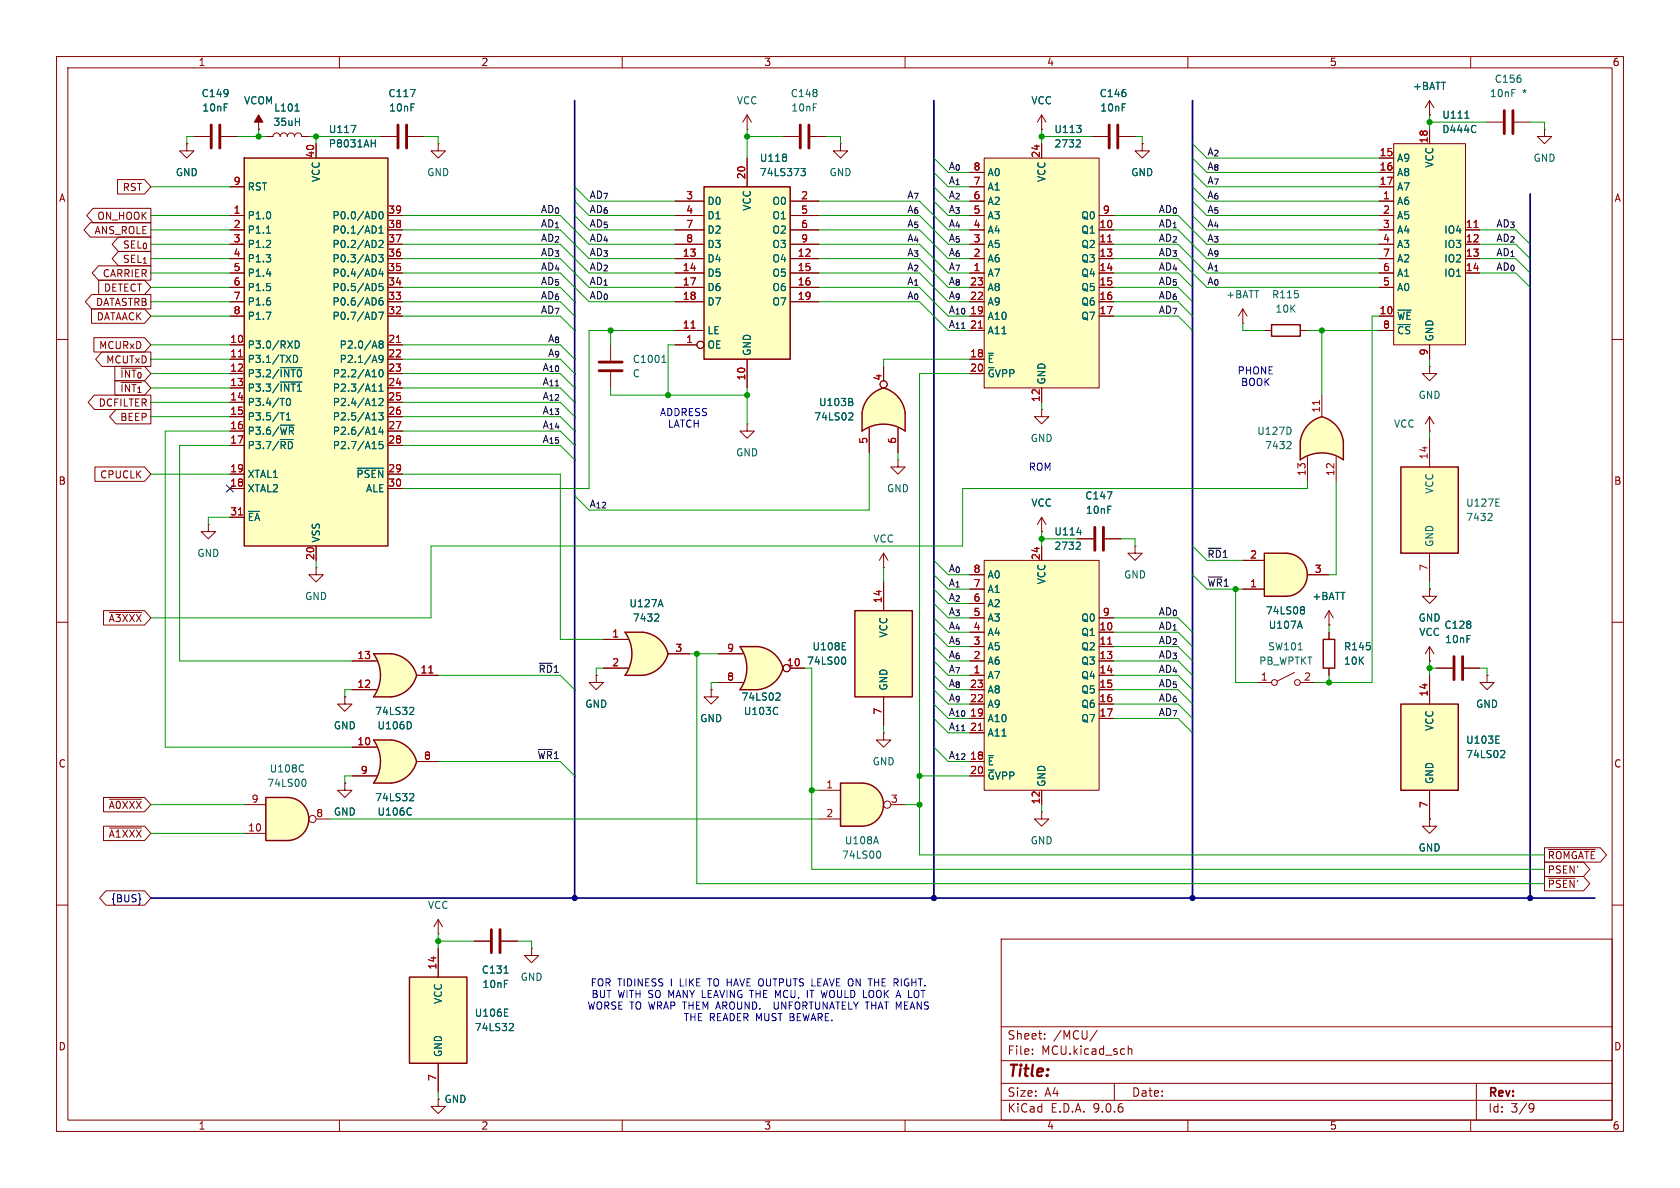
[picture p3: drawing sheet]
<svg xmlns="http://www.w3.org/2000/svg" width="297mm" height="210mm" viewBox="0 0 297 210" stroke-linecap="round" stroke-linejoin="round" font-family="sans-serif">
<defs><g id="words">
<text font-size="2.8" fill="#840000" x="178" y="190.9">Title:</text>
<g font-size="2.1" fill="#840000">
<text x="178" y="184">Sheet:</text>
<text x="186.2" y="184">/MCU/</text>
<text x="178" y="186.7">File:</text>
<text x="184.1" y="186.7">MCU.kicad_sch</text>
<text x="178" y="196.9">KiCad</text>
<text x="178" y="194.1">Size:</text>
<text x="184.7" y="194.1">A4</text>
<text x="185.7" y="196.9">E.D.A.</text>
<text x="193.3" y="196.9">9.0.6</text>
<text x="200" y="194.1">Date:</text>
<text x="263" y="194.3">Rev:</text>
<text x="263" y="196.9">Id:</text>
<text x="267.1" y="196.9">3/9</text>
</g>
<g font-size="1.8" fill="#840000">
<text x="35" y="11.9">1</text>
<text x="85" y="11.9">2</text>
<text x="135" y="11.9">3</text>
<text x="185" y="11.9">4</text>
<text x="235" y="11.9">5</text>
<text x="285" y="11.9">6</text>
<text x="10.3" y="35.9">A</text>
<text x="21.6" y="34">RST</text>
<text x="285.3" y="35.9">A</text>
<text x="16.6" y="41.6">ANS_ROLE</text>
<text x="17.1" y="39.1">ON_HOOK</text>
<text x="21.6" y="44.1">SEL_{0}</text>
<text x="21.6" y="46.7">SEL_{1}</text>
<text x="18.1" y="49.2">CARRIER</text>
<text x="18.3" y="51.8">DETECT</text>
<text x="16.9" y="54.3">DATASTRB</text>
<text x="17" y="56.8">DATAACK</text>
<text x="17.4" y="61.9">MCURxD</text>
<text x="18.7" y="64.5">MCUTxD</text>
<text x="21.1" y="67">~{INT_{0}}</text>
<text x="21.1" y="69.5">~{INT_{1}}</text>
<text x="17.3" y="72.1">DCFILTER</text>
<text x="21.2" y="74.6">BEEP</text>
<text x="10.3" y="85.9">B</text>
<text x="17.6" y="84.8">CPUCLK</text>
<text x="285.3" y="85.9">B</text>
<text x="19.1" y="110.2">~{A3XXX}</text>
<text x="10.3" y="135.9">C</text>
<text x="285.3" y="135.9">C</text>
<text x="19.1" y="143.2">~{A0XXX}</text>
<text x="19.1" y="148.3">~{A1XXX}</text>
<text x="273.5" y="154.6">PSEN'</text>
<text x="273.5" y="152.1">~{ROMGATE}</text>
<text x="273.5" y="157.2">~{PSEN}'</text>
<text x="10.3" y="185.9">D</text>
<text x="285.3" y="185.9">D</text>
<text x="35" y="199.9">1</text>
<text x="85" y="199.9">2</text>
<text x="135" y="199.9">3</text>
<text x="185" y="199.9">4</text>
<text x="235" y="199.9">5</text>
<text x="285" y="199.9">6</text>
</g>
<g font-size="1.8" fill="#006464">
<text x="35.5" y="17.4">C149</text>
<text x="68.6" y="17.4">C117</text>
<text x="139.7" y="17.4">C148</text>
<text x="194.3" y="17.4">C146</text>
<text x="249.7" y="16.1">+BATT</text>
<text x="263.3" y="17.4">10nF</text>
<text x="264.1" y="14.8">C156</text>
<text x="269.1" y="17.4">*</text>
<text x="35.7" y="19.9">10nF</text>
<text x="43" y="18.6">VCOM</text>
<text x="48.2" y="22.5">35uH</text>
<text x="48.4" y="19.9">L101</text>
<text x="58" y="23.7">U117</text>
<text x="68.7" y="19.9">10nF</text>
<text x="130.2" y="18.6">VCC</text>
<text x="139.8" y="19.9">10nF</text>
<text x="182.2" y="18.6">VCC</text>
<text x="186.3" y="23.7">U113</text>
<text x="194.4" y="19.9">10nF</text>
<text x="254.9" y="23.7">D444C</text>
<text x="254.9" y="21.2">U111</text>
<text x="58" y="26.3">P8031AH</text>
<text x="134.2" y="28.8">U118</text>
<text x="186.3" y="26.3">2732</text>
<text x="246.9" y="28.8">A9</text>
<text x="253.6" y="29.7" transform="rotate(-90 253.6 29.7)">VCC</text>
<text x="271" y="28.8">GND</text>
<text x="31" y="31.3">GND</text>
<text x="43.7" y="33.9">RST</text>
<text x="56.7" y="32.3" transform="rotate(-90 56.7 32.3)">VCC</text>
<text x="75.4" y="31.3">GND</text>
<text x="134.2" y="31.3">74LS373</text>
<text x="146.6" y="31.3">GND</text>
<text x="174.5" y="31.3">A0</text>
<text x="174.5" y="33.9">A1</text>
<text x="185" y="32.3" transform="rotate(-90 185 32.3)">VCC</text>
<text x="199.9" y="31.3">GND</text>
<text x="246.9" y="31.3">A8</text>
<text x="246.9" y="33.9">A7</text>
<text x="43.7" y="39">P1.0</text>
<text x="43.7" y="41.5">P1.1</text>
<text x="58.7" y="39">P0.0/AD0</text>
<text x="58.7" y="41.5">P0.1/AD1</text>
<text x="125" y="36.4">D0</text>
<text x="125" y="39">D1</text>
<text x="125" y="41.5">D2</text>
<text x="132.9" y="37.4" transform="rotate(-90 132.9 37.4)">VCC</text>
<text x="136.4" y="36.4">O0</text>
<text x="136.4" y="39">O1</text>
<text x="136.4" y="41.5">O2</text>
<text x="174.5" y="36.4">A2</text>
<text x="174.5" y="39">A3</text>
<text x="174.5" y="41.5">A4</text>
<text x="191.1" y="39">Q0</text>
<text x="191.1" y="41.5">Q1</text>
<text x="246.9" y="36.4">A6</text>
<text x="246.9" y="39">A5</text>
<text x="246.9" y="41.5">A4</text>
<text x="255.2" y="41.5">IO4</text>
<text x="43.7" y="44">P1.2</text>
<text x="43.7" y="46.6">P1.3</text>
<text x="58.7" y="44">P0.2/AD2</text>
<text x="58.7" y="46.6">P0.3/AD3</text>
<text x="125" y="44">D3</text>
<text x="125" y="46.6">D4</text>
<text x="136.4" y="44">O3</text>
<text x="136.4" y="46.6">O4</text>
<text x="174.5" y="44">A5</text>
<text x="174.5" y="46.6">A6</text>
<text x="191.1" y="44">Q2</text>
<text x="191.1" y="46.6">Q3</text>
<text x="246.9" y="44">A3</text>
<text x="246.9" y="46.6">A2</text>
<text x="255.2" y="44">IO3</text>
<text x="255.2" y="46.6">IO2</text>
<text x="43.7" y="49.1">P1.4</text>
<text x="43.7" y="51.7">P1.5</text>
<text x="58.7" y="49.1">P0.4/AD4</text>
<text x="58.7" y="51.7">P0.5/AD5</text>
<text x="125" y="49.1">D5</text>
<text x="125" y="51.7">D6</text>
<text x="136.4" y="49.1">O5</text>
<text x="136.4" y="51.7">O6</text>
<text x="174.5" y="49.1">A7</text>
<text x="174.5" y="51.7">A8</text>
<text x="191.1" y="49.1">Q4</text>
<text x="191.1" y="51.7">Q5</text>
<text x="216.7" y="52.9">+BATT</text>
<text x="224.8" y="52.9">R115</text>
<text x="246.9" y="49.1">A1</text>
<text x="246.9" y="51.7">A0</text>
<text x="255.2" y="49.1">IO1</text>
<text x="43.7" y="54.2">P1.6</text>
<text x="43.7" y="56.7">P1.7</text>
<text x="58.7" y="54.2">P0.6/AD6</text>
<text x="58.7" y="56.7">P0.7/AD7</text>
<text x="125" y="54.2">D7</text>
<text x="125" y="59.3">LE</text>
<text x="136.4" y="54.2">O7</text>
<text x="174.5" y="54.2">A9</text>
<text x="174.5" y="56.7">A10</text>
<text x="174.5" y="59.3">A11</text>
<text x="191.1" y="54.2">Q6</text>
<text x="191.1" y="56.7">Q7</text>
<text x="225.4" y="55.5">10K</text>
<text x="246.9" y="56.7">~{WE}</text>
<text x="246.9" y="59.3">~{CS}</text>
<text x="43.7" y="61.8">P3.0/RXD</text>
<text x="43.7" y="64.4">P3.1/TXD</text>
<text x="59.9" y="61.8">P2.0/A8</text>
<text x="59.9" y="64.4">P2.1/A9</text>
<text x="111.8" y="64.4">C1001</text>
<text x="125" y="61.8">OE</text>
<text x="132.9" y="63" transform="rotate(-90 132.9 63)">GND</text>
<text x="174.5" y="64.4">~{E}</text>
<text x="253.6" y="60.5" transform="rotate(-90 253.6 60.5)">GND</text>
<text x="43.7" y="66.9">P3.2/~{INT0}</text>
<text x="43.7" y="69.4">P3.3/~{INT1}</text>
<text x="43.7" y="72">P3.4/T0</text>
<text x="58.7" y="66.9">P2.2/A10</text>
<text x="58.7" y="69.4">P2.3/A11</text>
<text x="58.7" y="72">P2.4/A12</text>
<text x="111.8" y="66.9">C</text>
<text x="144.7" y="72">U103B</text>
<text x="174.5" y="66.9">~{G}VPP</text>
<text x="185" y="68.1" transform="rotate(-90 185 68.1)">GND</text>
<text x="250.7" y="70.7">GND</text>
<text x="43.7" y="74.5">P3.5/T1</text>
<text x="43.7" y="77.1">P3.6/~{WR}</text>
<text x="58.7" y="74.5">P2.5/A13</text>
<text x="58.7" y="77.1">P2.6/A14</text>
<text x="143.8" y="74.5">74LS02</text>
<text x="222.2" y="77.1">U127D</text>
<text x="246.3" y="75.8">VCC</text>
<text x="43.7" y="79.6">P3.7/~{RD}</text>
<text x="58.7" y="79.6">P2.7/A15</text>
<text x="130" y="80.9">GND</text>
<text x="182.1" y="78.3">GND</text>
<text x="223.5" y="79.6">7432</text>
<text x="43.7" y="84.7">XTAL1</text>
<text x="43.7" y="87.2">XTAL2</text>
<text x="62.9" y="84.7">~{PSEN}</text>
<text x="64.6" y="87.2">ALE</text>
<text x="156.7" y="87.2">GND</text>
<text x="182.2" y="89.8">VCC</text>
<text x="191.8" y="88.5">C147</text>
<text x="253.6" y="87.4" transform="rotate(-90 253.6 87.4)">VCC</text>
<text x="259.1" y="89.8">U127E</text>
<text x="43.7" y="92.3">~{EA}</text>
<text x="186.3" y="94.8">U114</text>
<text x="191.9" y="91">10nF</text>
<text x="259.1" y="92.3">7432</text>
<text x="34.8" y="98.7">GND</text>
<text x="56.7" y="96" transform="rotate(-90 56.7 96)">VSS</text>
<text x="154.3" y="96.1">VCC</text>
<text x="186.3" y="97.4">2732</text>
<text x="253.6" y="96.8" transform="rotate(-90 253.6 96.8)">GND</text>
<text x="53.8" y="106.3">GND</text>
<text x="111.2" y="107.5">U127A</text>
<text x="174.5" y="102.5">A0</text>
<text x="174.5" y="105">A1</text>
<text x="174.5" y="107.5">A2</text>
<text x="185" y="103.4" transform="rotate(-90 185 103.4)">VCC</text>
<text x="198.6" y="102.5">GND</text>
<text x="231.9" y="106.3">+BATT</text>
<text x="111.8" y="110.1">7432</text>
<text x="157.1" y="112.8" transform="rotate(-90 157.1 112.8)">VCC</text>
<text x="174.5" y="110.1">A3</text>
<text x="174.5" y="112.6">A4</text>
<text x="191.1" y="110.1">Q0</text>
<text x="191.1" y="112.6">Q1</text>
<text x="223.7" y="108.8">74LS08</text>
<text x="224.2" y="111.4">U107A</text>
<text x="250.7" y="110.1">GND</text>
<text x="250.8" y="112.6">VCC</text>
<text x="255.3" y="111.4">C128</text>
<text x="255.4" y="113.9">10nF</text>
<text x="142.6" y="117.7">74LS00</text>
<text x="143.5" y="115.2">U108E</text>
<text x="174.5" y="115.2">A5</text>
<text x="174.5" y="117.7">A6</text>
<text x="191.1" y="115.2">Q2</text>
<text x="191.1" y="117.7">Q3</text>
<text x="222.5" y="117.7">PB_WPTKT</text>
<text x="224.1" y="115.2">SW101</text>
<text x="237.5" y="115.2">R145</text>
<text x="237.5" y="117.7">10K</text>
<text x="103.4" y="125.3">GND</text>
<text x="131" y="124.1">74LS02</text>
<text x="157.1" y="122.2" transform="rotate(-90 157.1 122.2)">GND</text>
<text x="174.5" y="120.2">A7</text>
<text x="174.5" y="122.8">A8</text>
<text x="174.5" y="125.3">A9</text>
<text x="191.1" y="120.2">Q4</text>
<text x="191.1" y="122.8">Q5</text>
<text x="191.1" y="125.3">Q6</text>
<text x="260.9" y="125.3">GND</text>
<text x="58.9" y="129.1">GND</text>
<text x="66.2" y="126.6">74LS32</text>
<text x="66.6" y="129.1">U106D</text>
<text x="123.7" y="127.9">GND</text>
<text x="131.4" y="126.6">U103C</text>
<text x="174.5" y="127.9">A10</text>
<text x="174.5" y="130.4">A11</text>
<text x="191.1" y="127.9">Q7</text>
<text x="253.6" y="129.3" transform="rotate(-90 253.6 129.3)">VCC</text>
<text x="259.1" y="131.7">U103E</text>
<text x="47.6" y="136.8">U108C</text>
<text x="154.2" y="135.5">GND</text>
<text x="174.5" y="135.5">~{E}</text>
<text x="259.1" y="134.2">74LS02</text>
<text x="47.2" y="139.3">74LS00</text>
<text x="66.2" y="141.8">74LS32</text>
<text x="174.5" y="138">~{G}VPP</text>
<text x="185" y="139.2" transform="rotate(-90 185 139.2)">GND</text>
<text x="253.6" y="138.7" transform="rotate(-90 253.6 138.7)">GND</text>
<text x="58.9" y="144.4">GND</text>
<text x="66.6" y="144.4">U106C</text>
<text x="149.3" y="149.5">U108A</text>
<text x="182.1" y="149.5">GND</text>
<text x="148.8" y="152">74LS00</text>
<text x="250.7" y="150.7">GND</text>
<text x="75.6" y="160.9">VCC</text>
<text x="85.1" y="172.3">C131</text>
<text x="91.9" y="173.6">GND</text>
<text x="78.3" y="177.6" transform="rotate(-90 78.3 177.6)">VCC</text>
<text x="83.8" y="179.9">U106E</text>
<text x="85.2" y="174.9">10nF</text>
<text x="83.8" y="182.5">74LS32</text>
<text x="78.3" y="186.9" transform="rotate(-90 78.3 186.9)">GND</text>
<text x="78.5" y="195.2">GND</text>
</g>
<g font-size="1.8" fill="#a90000">
<text x="55.6" y="28" transform="rotate(-90 55.6 28)">40</text>
<text x="183.9" y="28" transform="rotate(-90 183.9 28)">24</text>
<text x="243.8" y="27.7">15</text>
<text x="252.5" y="25.4" transform="rotate(-90 252.5 25.4)">18</text>
<text x="41.2" y="32.8">9</text>
<text x="121.2" y="35.3">3</text>
<text x="131.8" y="31.8" transform="rotate(-90 131.8 31.8)">20</text>
<text x="141.5" y="35.3">2</text>
<text x="172" y="30.2">8</text>
<text x="172" y="32.8">7</text>
<text x="172" y="35.3">6</text>
<text x="243.8" y="30.2">16</text>
<text x="243.8" y="32.8">17</text>
<text x="244.4" y="35.3">1</text>
<text x="41.2" y="37.8">1</text>
<text x="41.2" y="40.4">2</text>
<text x="68.5" y="37.8">39</text>
<text x="68.5" y="40.4">38</text>
<text x="121.2" y="37.8">4</text>
<text x="121.2" y="40.4">7</text>
<text x="141.5" y="37.8">5</text>
<text x="141.5" y="40.4">6</text>
<text x="172" y="37.8">5</text>
<text x="172" y="40.4">4</text>
<text x="194.3" y="40.4">10</text>
<text x="194.9" y="37.8">9</text>
<text x="244.4" y="37.8">2</text>
<text x="244.4" y="40.4">3</text>
<text x="259" y="40.4">11</text>
<text x="41.2" y="42.9">3</text>
<text x="41.2" y="45.5">4</text>
<text x="68.5" y="42.9">37</text>
<text x="68.5" y="45.5">36</text>
<text x="120.6" y="45.5">13</text>
<text x="121.2" y="42.9">8</text>
<text x="140.9" y="45.5">12</text>
<text x="141.5" y="42.9">9</text>
<text x="172" y="42.9">3</text>
<text x="172" y="45.5">2</text>
<text x="194.3" y="42.9">11</text>
<text x="194.3" y="45.5">13</text>
<text x="244.4" y="42.9">4</text>
<text x="244.4" y="45.5">7</text>
<text x="259" y="42.9">12</text>
<text x="259" y="45.5">13</text>
<text x="41.2" y="48">5</text>
<text x="41.2" y="50.5">6</text>
<text x="41.2" y="53.1">7</text>
<text x="68.5" y="48">35</text>
<text x="68.5" y="50.5">34</text>
<text x="68.5" y="53.1">33</text>
<text x="120.6" y="48">14</text>
<text x="120.6" y="50.5">17</text>
<text x="120.6" y="53.1">18</text>
<text x="140.9" y="48">15</text>
<text x="140.9" y="50.5">16</text>
<text x="140.9" y="53.1">19</text>
<text x="171.4" y="50.5">23</text>
<text x="171.4" y="53.1">22</text>
<text x="172" y="48">1</text>
<text x="194.3" y="48">14</text>
<text x="194.3" y="50.5">15</text>
<text x="194.3" y="53.1">16</text>
<text x="244.4" y="48">6</text>
<text x="244.4" y="50.5">5</text>
<text x="259" y="48">14</text>
<text x="41.2" y="55.6">8</text>
<text x="68.5" y="55.6">32</text>
<text x="120.6" y="58.2">11</text>
<text x="171.4" y="55.6">19</text>
<text x="171.4" y="58.2">21</text>
<text x="194.3" y="55.6">17</text>
<text x="243.8" y="55.6">10</text>
<text x="244.4" y="58.2">8</text>
<text x="40.6" y="60.7">10</text>
<text x="40.6" y="63.2">11</text>
<text x="40.6" y="65.8">12</text>
<text x="68.5" y="60.7">21</text>
<text x="68.5" y="63.2">22</text>
<text x="68.5" y="65.8">23</text>
<text x="121.2" y="60.7">1</text>
<text x="171.4" y="63.2">18</text>
<text x="171.4" y="65.8">20</text>
<text x="252.5" y="62.9" transform="rotate(-90 252.5 62.9)">9</text>
<text x="40.6" y="68.3">13</text>
<text x="40.6" y="70.9">14</text>
<text x="68.5" y="68.3">24</text>
<text x="68.5" y="70.9">25</text>
<text x="131.8" y="67.4" transform="rotate(-90 131.8 67.4)">10</text>
<text x="156" y="67.4" transform="rotate(-90 156 67.4)">4</text>
<text x="183.9" y="71.2" transform="rotate(-90 183.9 71.2)">12</text>
<text x="40.6" y="73.4">15</text>
<text x="40.6" y="75.9">16</text>
<text x="68.5" y="73.4">26</text>
<text x="68.5" y="75.9">27</text>
<text x="233.4" y="73.1" transform="rotate(-90 233.4 73.1)">11</text>
<text x="40.6" y="78.5">17</text>
<text x="40.6" y="83.6">19</text>
<text x="68.5" y="78.5">28</text>
<text x="68.5" y="83.6">29</text>
<text x="153.4" y="78.6" transform="rotate(-90 153.4 78.6)">5</text>
<text x="158.5" y="78.6" transform="rotate(-90 158.5 78.6)">6</text>
<text x="252.5" y="81.3" transform="rotate(-90 252.5 81.3)">14</text>
<text x="40.6" y="86.1">18</text>
<text x="68.5" y="86.1">30</text>
<text x="230.9" y="84.2" transform="rotate(-90 230.9 84.2)">13</text>
<text x="236" y="84.2" transform="rotate(-90 236 84.2)">12</text>
<text x="40.6" y="91.2">31</text>
<text x="55.6" y="99.1" transform="rotate(-90 55.6 99.1)">20</text>
<text x="172" y="101.3">8</text>
<text x="183.9" y="99.1" transform="rotate(-90 183.9 99.1)">24</text>
<text x="220.9" y="98.8">2</text>
<text x="232.3" y="101.3">3</text>
<text x="252.5" y="101" transform="rotate(-90 252.5 101)">7</text>
<text x="156" y="106.7" transform="rotate(-90 156 106.7)">14</text>
<text x="172" y="103.9">7</text>
<text x="172" y="106.4">6</text>
<text x="220.9" y="103.9">1</text>
<text x="108.1" y="112.8">1</text>
<text x="172" y="109">5</text>
<text x="172" y="111.5">4</text>
<text x="194.3" y="111.5">10</text>
<text x="194.9" y="109">9</text>
<text x="63.1" y="116.6">13</text>
<text x="74.3" y="119.1">11</text>
<text x="108.1" y="117.9">2</text>
<text x="119.3" y="115.3">3</text>
<text x="128.5" y="115.3">9</text>
<text x="139" y="117.9">10</text>
<text x="172" y="114">3</text>
<text x="172" y="116.6">2</text>
<text x="172" y="119.1">1</text>
<text x="194.3" y="114">11</text>
<text x="194.3" y="116.6">13</text>
<text x="194.3" y="119.1">14</text>
<text x="63.1" y="121.7">12</text>
<text x="128.5" y="120.4">8</text>
<text x="171.4" y="121.7">23</text>
<text x="171.4" y="124.2">22</text>
<text x="194.3" y="121.7">15</text>
<text x="194.3" y="124.2">16</text>
<text x="222.8" y="120.4">1</text>
<text x="230.4" y="120.4">2</text>
<text x="252.5" y="123.2" transform="rotate(-90 252.5 123.2)">14</text>
<text x="63.1" y="131.8">10</text>
<text x="156" y="126.4" transform="rotate(-90 156 126.4)">7</text>
<text x="171.4" y="126.7">19</text>
<text x="171.4" y="129.3">21</text>
<text x="194.3" y="126.7">17</text>
<text x="63.7" y="136.9">9</text>
<text x="74.9" y="134.4">8</text>
<text x="171.4" y="134.4">18</text>
<text x="171.4" y="136.9">20</text>
<text x="44.4" y="142">9</text>
<text x="146" y="139.4">1</text>
<text x="157.4" y="142">3</text>
<text x="183.9" y="142.3" transform="rotate(-90 183.9 142.3)">12</text>
<text x="252.5" y="142.9" transform="rotate(-90 252.5 142.9)">7</text>
<text x="43.8" y="147.1">10</text>
<text x="55.8" y="144.5">8</text>
<text x="146" y="144.5">2</text>
<text x="77.2" y="171.5" transform="rotate(-90 77.2 171.5)">14</text>
<text x="77.2" y="191.2" transform="rotate(-90 77.2 191.2)">7</text>
</g>
<g font-size="1.8" fill="#0f0f0f">
<text x="213.4" y="27.6">A_{2}</text>
<text x="104.1" y="35.2">AD_{7}</text>
<text x="160.2" y="35.2">A_{7}</text>
<text x="167.6" y="35.2">A_{2}6</text>
<text x="167.6" y="32.7">A_{1}7</text>
<text x="167.6" y="30.1">A_{0}8</text>
<text x="213.4" y="35.2">A_{6}</text>
<text x="213.4" y="32.7">A_{7}</text>
<text x="213.4" y="30.1">A_{8}</text>
<text x="95.5" y="37.8">AD_{0}</text>
<text x="95.5" y="40.3">AD_{1}</text>
<text x="104.1" y="40.3">AD_{5}</text>
<text x="104.1" y="37.8">AD_{6}</text>
<text x="160.2" y="37.8">A_{6}</text>
<text x="160.2" y="40.3">A_{5}</text>
<text x="167.6" y="40.3">A_{4}4</text>
<text x="167.6" y="37.8">A_{3}5</text>
<text x="204.7" y="40.3">AD_{1}</text>
<text x="204.7" y="37.8">AD_{0}</text>
<text x="213.4" y="40.3">A_{4}</text>
<text x="213.4" y="37.8">A_{5}</text>
<text x="264.4" y="40.3">AD_{3}</text>
<text x="95.5" y="42.8">AD_{2}</text>
<text x="95.5" y="47.9">AD_{4}</text>
<text x="95.5" y="45.4">AD_{3}</text>
<text x="104.1" y="47.9">AD_{2}</text>
<text x="104.1" y="45.4">AD_{3}</text>
<text x="104.1" y="42.8">AD_{4}</text>
<text x="160.2" y="45.4">A_{3}</text>
<text x="160.2" y="47.9">A_{2}</text>
<text x="160.2" y="42.8">A_{4}</text>
<text x="167.6" y="42.8">A_{5}3</text>
<text x="167.6" y="45.4">A_{6}2</text>
<text x="167.6" y="47.9">A_{7}1</text>
<text x="204.7" y="45.4">AD_{3}</text>
<text x="204.7" y="47.9">AD_{4}</text>
<text x="204.7" y="42.8">AD_{2}</text>
<text x="213.4" y="42.8">A_{3}</text>
<text x="213.4" y="45.4">A_{9}</text>
<text x="213.4" y="47.9">A_{1}</text>
<text x="264.4" y="47.9">AD_{0}</text>
<text x="264.4" y="45.4">AD_{1}</text>
<text x="264.4" y="42.8">AD_{2}</text>
<text x="95.5" y="53">AD_{6}</text>
<text x="95.5" y="50.5">AD_{5}</text>
<text x="104.1" y="50.5">AD_{1}</text>
<text x="104.1" y="53">AD_{0}</text>
<text x="160.2" y="50.5">A_{1}</text>
<text x="160.2" y="53">A_{0}</text>
<text x="167.6" y="53">A_{9}22</text>
<text x="167.6" y="50.5">A_{8}23</text>
<text x="204.7" y="53">AD_{6}</text>
<text x="204.7" y="50.5">AD_{5}</text>
<text x="213.4" y="50.5">A_{0}</text>
<text x="95.5" y="55.5">AD_{7}</text>
<text x="167.6" y="58.1">A_{11}</text>
<text x="167.6" y="55.5">A_{10}</text>
<text x="204.7" y="55.5">AD_{7}</text>
<text x="95.8" y="65.7">A_{10}</text>
<text x="96.7" y="60.6">A_{8}</text>
<text x="96.7" y="63.2">A_{9}</text>
<text x="95.8" y="70.8">A_{12}</text>
<text x="95.8" y="68.2">A_{11}</text>
<text x="95.8" y="73.3">A_{13}</text>
<text x="95.8" y="75.9">A_{14}</text>
<text x="95.8" y="78.4">A_{15}</text>
<text x="104.1" y="89.8">A_{12}</text>
<text x="167.6" y="101.3">A_{0}8</text>
<text x="213.4" y="98.7">~{RD}1</text>
<text x="167.6" y="106.3">A_{2}6</text>
<text x="167.6" y="103.8">A_{1}7</text>
<text x="167.6" y="111.4">A_{4}4</text>
<text x="167.6" y="114">A_{5}3</text>
<text x="167.6" y="108.9">A_{3}5</text>
<text x="204.7" y="114">AD_{2}</text>
<text x="204.7" y="108.9">AD_{0}</text>
<text x="204.7" y="111.4">AD_{1}</text>
<text x="95.1" y="119">~{RD}1</text>
<text x="167.6" y="116.5">A_{6}2</text>
<text x="167.6" y="119">A_{7}1</text>
<text x="204.7" y="119">AD_{4}</text>
<text x="204.7" y="116.5">AD_{3}</text>
<text x="167.6" y="124.1">A_{9}22</text>
<text x="167.6" y="121.6">A_{8}23</text>
<text x="204.7" y="124.1">AD_{6}</text>
<text x="204.7" y="121.6">AD_{5}</text>
<text x="167.6" y="129.2">A_{11}</text>
<text x="167.6" y="126.7">A_{10}</text>
<text x="204.7" y="126.7">AD_{7}</text>
<text x="94.9" y="134.3">~{WR}1</text>
<text x="167.6" y="134.3">A_{12}</text>
</g>
<g font-size="1.8" fill="#0000c2">
<text x="218.7" y="66.4">PHONE</text>
<text x="219.3" y="68.4">BOOK</text>
<text x="116.6" y="73.8">ADDRESS</text>
<text x="118" y="75.8">LATCH</text>
<text x="181.8" y="83.4">ROM</text>
<text x="103.7" y="178.7">WORSE TO WRAP THEM AROUND.</text>
<text x="104.3" y="174.6">FOR TIDINESS</text>
<text x="104.5" y="176.6">BUT WITH SO MANY LEAVING THE MCU,</text>
<text x="118.7" y="174.6">I</text>
<text x="120.5" y="174.6">LIKE</text>
<text x="125.7" y="174.6">TO HAVE OUTPUTS LEAVE ON THE RIGHT.</text>
<text x="137.7" y="178.7">UNFORTUNATELY THAT MEANS</text>
<text x="143.7" y="176.6">IT WOULD LOOK A LOT</text>
<text x="120.8" y="180.7">THE READER MUST BEWARE.</text>
</g>
<text font-size="1.8" fill="#009600" x="213.4" y="103.8">~{WR}1</text>
<text font-size="1.8" fill="#000084" x="19.5" y="159.7">{BUS}</text>
</g></defs>
<g fill="none" stroke="#840000" stroke-width=".18">
<path d="M10 10h277v190h-277zM12 12h273v186h-273zM60 10v2M110 10v2M160 10v2M210 10v2M260 10v2M10 60h2M285 60h2M156.2 97.8l-.8 1.3M156.2 97.8l.8 1.3M156.2 97.8v2.5"/>
<path d="M10 110h2M156.2 100.3h.1M262.9 119.4v1.3h1.3l-1.3 1.2-1.3-1.2h1.3M262.9 119.4h.1M285 110h2M125.7 121.9v1.3h1.3l-1.3 1.3-1.2-1.3h1.2M125.7 121.9h.1M10 160h2M177 166h108v32h-108zM285 160h2M60 198v2M110 198v2"/>
<path d="M160 198v2M177 194.5h108M177 191.5h108M177 187.5h108M177 181.5h108M182.5 186.3v.1M182.5 185.5v.1M184.7 183.6v.1M184.7 182.8v.1M194 182.1l-1.3 2M197 191.5v3M199.5 184.9v1.5"/>
<path d="M199.5 185.5l.2-.1 .3 .1 .1 .9M210 198v2M260 198v2M261 191.5v6.5M270.6 195.1l.5 .1a.99 .99 0 0 1-.4 1.4h-.2M271.2 195.7l-.3 .3h-.3"/>
</g>
<path d="M43.2 27.9h25.4v68.6h-25.4z" fill="#ffffc2"/>
<path d="M43.2 27.9h25.4v68.6h-25.4z" fill="none" stroke="#840000" stroke-width=".25"/>
<g fill="none" stroke="#840000" stroke-width=".18">
<path d="M40.6 33h2.6M40.6 38.1h2.6M55.9 25.4v2.5M68.6 38.1h2.5M40.6 43.2h2.6M40.6 40.6h2.6M40.6 45.7h2.6M40.6 48.3h2.6M40.6 50.8h2.6M40.6 53.3h2.6M40.6 55.9h2.6M68.6 43.2h2.5"/>
<path d="M68.6 40.6h2.5M68.6 45.7h2.5M68.6 48.3h2.5M68.6 50.8h2.5M68.6 53.3h2.5M68.6 55.9h2.5M40.6 61h2.6M40.6 63.5h2.6M40.6 66h2.6M40.6 68.6h2.6M40.6 71.1h2.6M40.6 73.7h2.6"/>
<path d="M40.6 76.2h2.6M40.6 78.7h2.6M68.6 61h2.5M68.6 63.5h2.5M68.6 66h2.5M68.6 68.6h2.5M68.6 71.1h2.5M68.6 73.7h2.5M68.6 76.2h2.5M68.6 78.7h2.5M36.8 92.7v1.3h1.3l-1.3 1.3-1.2-1.3h1.2M36.8 92.7h.1"/>
<path d="M40.6 83.8h2.6M40.6 86.4h2.6M40.6 91.4h2.6M55.9 96.5v2.6M68.6 83.8h2.5M68.6 86.4h2.5M94 167.6v1.3h1.2l-1.2 1.3-1.3-1.3h1.3M94 167.6h.1"/>
</g>
<g fill="none" stroke="#006464" stroke-width=".18">
<path d="M62.1 22.2h.8l-.5 1.2M65.6 25.3h.8M66.4 24.7v1.3M67.2 37.5l.1-.1a.68 .68 0 0 1 .4 .6 .68 .68 0 0 1-.4 .7 .84 .84 0 0 1-.1-1.2zM47.1 55.2h.8l-.5 1.3M47.1 41.2h.7M47.1 48.4h.8M66.5 40.3v.6M66.9 55.2h.9l-.6 1.3M66.9 45h.8l-.4 .5 .4 .1v.6l-.2 .1-.6-.1M67 41.2h.7M67 42.6l.5-.1 .2 .4-.8 .9h.8"/>
<path d="M67 40.3l.4-.4v1.3M67.3 47.5l-.3 .9h.8M67.6 52.6l-.4 .1a.86 .86 0 0 0 0 1.2l.5-.1v-.4l-.2-.3h-.3l-.2 .3M67.6 48v.8M67.7 50.1h-.6l-.1 .6 .2-.1 .4 .1 .1 .1v.5l-.2 .1-.5-.1M49.5 73h.8M49.5 65h3.9M49.5 67.5h3.9M50.6 74.2h.7M50.6 73.3l.4-.3v1.2M50.8 70.5l.1-.1a.68 .68 0 0 1 .5 .7 .68 .68 0 0 1-.5 .6 .84 .84 0 0 1-.1-1.2zM51.9 62.8a.64 .64 0 0 1 .7 .6 .64 .64 0 0 1-.7 .7z"/>
<path d="M52.2 60.3a.64 .64 0 0 1 .7 .6 .64 .64 0 0 1-.7 .6zM65.8 69.2h.7M66.9 73h.8l-.4 .5 .4 .1v.5l-.2 .1-.6-.1M67 70.6l.5-.2 .2 .4-.8 .9h.8M67 68.3l.4-.4v1.3M67 69.2h.7M67.2 65.4l.1-.1a.68 .68 0 0 1 .4 .7 .68 .68 0 0 1-.4 .6 .84 .84 0 0 1-.1-1.2zM67.2 60.8l-.2-.2 .2-.3h.3l.2 .2-.2 .3M67.2 60.8l-.2 .3 .1 .3 .1 .1h.4l.1-.2v-.2l-.2-.3M67.2 60.8h.3M67.3 75.4l-.3 1h.8M67.6 75.9v.9"/>
<path d="M67.7 78h-.6l-.1 .7 .2-.2 .4 .1 .1 .2v.4l-.2 .1-.5-.1M67.7 63.4l-.2 .2-.4-.1-.1-.1 .1-.5 .4-.1 .2 .1a.84 .84 0 0 1-.3 1.2h-.3M43.9 90.4h2M63.1 82.8h4.7"/>
</g>
<path d="M42.2 63.1h.7M70.1 60.5h.7M42.2 91h.7" fill="none" stroke="#a90000" stroke-width=".18"/>
<path d="M152.4 138.4a3.8 3.8 0 0 1 3.8 3.8 3.8 3.8 0 0 1-3.8 3.9z" fill="#ffffc2" stroke="#ffffc2" stroke-width=".18"/>
<path d="M148.6 138.4h3.8v7.7h-3.8z" fill="#ffffc2"/>
<path d="M148.6 138.4h3.8a3.8 3.8 0 0 1 3.8 3.8 3.8 3.8 0 0 1-3.8 3.9h-3.8z" fill="none" stroke="#840000" stroke-width=".25"/>
<g fill="none" stroke="#840000" stroke-width=".18">
<path d="M158.7 81.3v1.3h1.3l-1.3 1.2-1.2-1.2h1.2M158.7 81.3h.1M144.8 139.7h3.8M144.8 144.8h3.8M157.5 142.2h2.5"/>
<circle cx="156.8" cy="142.2" r=".63"/>
</g>
<path d="M154.9 147.9l.4 1.3M155.4 150.4a.79 .79 0 0 1 0 1.3" fill="none" stroke="#006464" stroke-width=".18"/>
<path d="M152.4 73v3.2M160 73v3.2" fill="none" stroke="#ffffc2" stroke-width=".18"/>
<g fill="#ffffc2" stroke="#ffffc2" stroke-width=".18">
<path d="M156.2 68.6a5.2 5.2 0 0 1 3.8 4.4l-5.1 .6z"/>
<path d="M153.9 69.9l1.1-.8 1.2-.5 1.3 5-5.1-.6a5.1 5.1 0 0 1 1.5-3.1z"/>
</g>
<path d="M152.4 73h7.6v3.2a6.7 6.7 0 0 0-7.6 0z" fill="#ffffc2"/>
<path d="M153.9 69.9l1.1-.8a1.71 1.71 0 0 1 2.3-.1 5.2 5.2 0 0 1 2.7 4v3.2a6.6 6.6 0 0 0-7.6 0v-3.2a5.1 5.1 0 0 1 1.5-3.1z" fill="none" stroke="#840000" stroke-width=".25"/>
<g fill="none" stroke="#840000" stroke-width=".18">
<path d="M67.3 24.1h2.8M72.1 24.1h2.8M77.5 25.4v1.3h1.2l-1.2 1.2-1.3-1.2h1.3M77.5 25.4h.1M184.1 22.9h.1M184.1 20.3l-.7 1.3M184.1 20.3l.8 1.3M184.1 20.3v2.6M193 24.1h2.8M197.9 24.1h2.8M201.9 25.4v1.3h1.3l-1.3 1.2-1.2-1.2h1.2M201.9 25.4h.1"/>
<path d="M132.1 74.9v1.3h1.2l-1.2 1.3-1.3-1.3h1.3M132.1 74.9h.1M153.7 75.7v4.3M156.2 64.8v2.5M158.7 75.7v4.3M105.4 119.4v1.3h1.3l-1.3 1.2-1.3-1.2h1.3M105.4 119.4h.1M228.9 118.9l-3.1 1.5M252.7 116.8h.1M252.7 104.1v1.3h1.3l-1.3 1.3-1.2-1.3h1.2M252.7 104.1h.1M252.7 114.3l-.7 1.3"/>
<path d="M252.7 114.3l.8 1.3M252.7 114.3v2.5M254 118.1h2.8M258.8 118.1h2.8M156.2 129.5v1.3h1.3l-1.3 1.3-1.3-1.3h1.3M156.2 129.5h.1M222.2 120.7h2.6M229.9 120.7h2.5M184.1 143.5v1.3h1.3l-1.3 1.3-1.2-1.3h1.2M184.1 143.5h.1M252.7 144.8v1.3h1.3l-1.3 1.2-1.2-1.2h1.2M252.7 144.8h.1"/>
<path d="M77.5 165.1h.1M77.5 162.6l-.8 1.2M77.5 162.6l.7 1.2M77.5 162.6v2.5M83.8 166.4h2.8M88.6 166.4h2.8"/>
<circle cx="156.2" cy="67.9" r=".63"/>
<circle cx="225.3" cy="120.7" r=".51"/>
<circle cx="229.4" cy="120.7" r=".51"/>
</g>
<path d="M72.5 15.8h.9l-.6 1.3M150.2 73h.5l.1 .3-.8 .9h.8M150.5 71l.3 .3-.1 .3-.2 .1M150.6 70.5l.1 .2-.1 .3M229.5 114.9h.7M89.1 172h.7" fill="none" stroke="#006464" stroke-width=".18"/>
<path d="M70.4 22.1v4.1M71.9 22.1v4.1M196.1 22.1v4.1M197.6 22.1v4.1M257 116.1v4M258.6 116.1v4M86.9 164.3v4.1M88.4 164.3v4.1" fill="none" stroke="#840000" stroke-width=".51"/>
<path d="M247.6 82.6h10.2v15.2h-10.2z" fill="#ffffc2"/>
<path d="M247.6 82.6h10.2v15.2h-10.2z" fill="none" stroke="#840000" stroke-width=".25"/>
<path d="M252.7 77.5v5.1M252.7 97.8v5.1" fill="none" stroke="#840000" stroke-width=".18"/>
<path d="M263.5 90.7l.3 .3-.1 .3-.7 .7h.8M264.5 89.5h.6M264.5 88.2h.6" fill="none" stroke="#006464" stroke-width=".18"/>
<path d="M247.6 124.5h10.2v15.2h-10.2z" fill="#ffffc2"/>
<path d="M247.6 124.5h10.2v15.2h-10.2z" fill="none" stroke="#840000" stroke-width=".25"/>
<path d="M252.7 119.4v5.1M252.7 139.7v5.1" fill="none" stroke="#840000" stroke-width=".18"/>
<path d="M264.5 131.4h.6M264.5 130.1h.6M265.5 132.7h.4l.1 .3-.8 .9h.8" fill="none" stroke="#006464" stroke-width=".18"/>
<path d="M110.5 111.8h3.2M110.5 119.4h3.2" fill="none" stroke="#ffffc2" stroke-width=".18"/>
<g fill="#ffffc2" stroke="#ffffc2" stroke-width=".18">
<path d="M113.1 114.2l5 1.4a5.2 5.2 0 0 1-4.4 3.8z"/>
<path d="M113.7 111.8a5.1 5.1 0 0 1 4.4 3.8l-5 1.3z"/>
</g>
<path d="M110.5 111.8h3.2v7.6h-3.2a6.7 6.7 0 0 0 0-7.6z" fill="#ffffc2"/>
<path d="M110.5 111.8h3.2a5.1 5.1 0 0 1 4.4 3.8 5.2 5.2 0 0 1-4.4 3.8h-3.2a6.6 6.6 0 0 0 0-7.6z" fill="none" stroke="#840000" stroke-width=".25"/>
<path d="M106.7 113h4.3M106.7 118.1h4.3M118.1 115.6h3.8" fill="none" stroke="#840000" stroke-width=".18"/>
<path d="M116.2 108.5l.3 .3-.1 .3-.7 .7h.8M116.8 106l.4 1.3" fill="none" stroke="#006464" stroke-width=".18"/>
<path d="M151.1 108h10.2v15.2h-10.2z" fill="#ffffc2"/>
<path d="M151.1 108h10.2v15.2h-10.2z" fill="none" stroke="#840000" stroke-width=".25"/>
<path d="M33 25.4v1.3h1.3l-1.3 1.2-1.3-1.2h1.3M33 25.4h.1M132.1 22.9h.1M132.1 20.3l-.8 1.3M132.1 20.3l.7 1.3M132.1 20.3v2.6M156.2 102.9v5.1M156.2 123.2v5.1" fill="none" stroke="#840000" stroke-width=".18"/>
<path d="M148.9 114.9h.6M148.9 113.6h.6M149.2 116.1a.79 .79 0 0 1 0 1.3" fill="none" stroke="#006464" stroke-width=".18"/>
<path d="M246.4 25.4h12.7v35.6h-12.7z" fill="#ffffc2"/>
<g fill="none" stroke="#840000" stroke-width=".18">
<path d="M34.3 24.1h2.8M39.1 24.1h2.8M45.7 22.9h.1M45.7 20.3v2.6M47 24.1h1.3a.64 .64 0 0 1 .6-.6 .64 .64 0 0 1 .6 .6 .64 .64 0 0 1 .7-.6 .64 .64 0 0 1 .6 .6 .64 .64 0 0 1 .6-.6 .64 .64 0 0 1 .7 .6 .64 .64 0 0 1 .6-.6 .64 .64 0 0 1 .6 .6h1.3M243.8 27.9h2.6M243.8 30.5h2.6M243.8 33h2.6M243.8 35.6h2.6M243.8 38.1h2.6M246.4 25.4h12.7v35.6h-12.7zM252.7 22.9v2.5"/>
<path d="M243.8 40.6h2.6M243.8 43.2h2.6M243.8 45.7h2.6M243.8 48.3h2.6M243.8 50.8h2.6M243.8 55.9h2.6M243.8 58.4h2.6M259.1 40.6h2.5M259.1 43.2h2.5M259.1 45.7h2.5M259.1 48.3h2.5M184.1 72.4v1.3h1.3l-1.3 1.2-1.2-1.2h1.2"/>
<path d="M184.1 72.4h.1M252.7 61v2.5M184.1 94h.1M184.1 91.4l-.7 1.3M184.1 91.4l.8 1.3M184.1 91.4v2.6M190.5 95.3h2.8M195.3 95.3h2.8"/>
</g>
<path d="M52.2 19.6h.7M259 20.9h.7M247.1 54.8h2.4M195.7 86.9h.9l-.6 1.3" fill="none" stroke="#006464" stroke-width=".18"/>
<path d="M260.6 40.2h.7" fill="none" stroke="#a90000" stroke-width=".18"/>
<path d="M37.3 22.1v4.1M38.9 22.1v4.1M193.5 93.2v4.1M195.1 93.2v4.1" fill="none" stroke="#840000" stroke-width=".51"/>
<path d="M45.7 20.3l.8 1.3h-1.5z" fill="#840000" stroke="#840000" stroke-width=".18"/>
<path d="M174 27.9h20.3v40.7h-20.3z" fill="#ffffc2"/>
<g fill="none" stroke="#840000" stroke-width=".18">
<path d="M171.4 30.5h2.6M171.4 33h2.6M171.4 35.6h2.6M171.4 38.1h2.6M174 27.9h20.3v40.7h-20.3zM184.1 25.4v2.5M194.3 38.1h2.5M171.4 40.6h2.6M171.4 43.2h2.6M171.4 45.7h2.6M171.4 48.3h2.6M171.4 50.8h2.6"/>
<path d="M171.4 53.3h2.6M171.4 55.9h2.6M171.4 58.4h2.6M194.3 40.6h2.5M194.3 43.2h2.5M194.3 45.7h2.5M194.3 48.3h2.5M194.3 50.8h2.5M194.3 53.3h2.5M194.3 55.9h2.5M171.4 63.5h2.6M171.4 66h2.6"/>
<path d="M184.1 68.6v2.5"/>
</g>
<path d="M173 58h.7M195.8 42.8h.7" fill="none" stroke="#a90000" stroke-width=".18"/>
<path d="M190.3 22.2h.8l-.4 .5M190.8 24.7l.2 .3-.1 .3-.7 .7h.8M191.1 22.8v.5M174.7 62.5h.9" fill="none" stroke="#006464" stroke-width=".18"/>
<path d="M130.8 114.3h3.2M130.8 121.9h3.2" fill="none" stroke="#ffffc2" stroke-width=".18"/>
<g fill="#ffffc2" stroke="#ffffc2" stroke-width=".18">
<path d="M134 114.3a5.2 5.2 0 0 1 4.4 3.8l-5 1.4z"/>
<path d="M133.5 116.8l4.9 1.3a5.1 5.1 0 0 1-4.4 3.8z"/>
</g>
<path d="M130.8 114.3h3.2v7.6h-3.2a6.6 6.6 0 0 0 0-7.6z" fill="#ffffc2"/>
<path d="M130.8 114.3h3.2a5.2 5.2 0 0 1 4.4 3.8 5.2 5.2 0 0 1-4.4 3.8h-3.2a6.6 6.6 0 0 0 0-7.6z" fill="none" stroke="#840000" stroke-width=".25"/>
<g fill="none" stroke="#840000" stroke-width=".18">
<path d="M127 115.6h4.3M139.7 118.1h2.5M127 120.7h4.3"/>
<circle cx="139.1" cy="118.1" r=".63"/>
</g>
<path d="M137.4 122.5l.4 .1 .1 .3-.8 .9h.8M137.4 125.1l.1 .1M137.5 126.2h-.1" fill="none" stroke="#006464" stroke-width=".18"/>
<path d="M124.5 33h15.2v30.5h-15.2z" fill="#ffffc2"/>
<path d="M124.5 33h15.2v30.5h-15.2z" fill="none" stroke="#840000" stroke-width=".25"/>
<g fill="none" stroke="#840000" stroke-width=".18">
<path d="M119.4 35.6h5.1M119.4 38.1h5.1M132.1 27.9v5.1M139.7 35.6h5.1M139.7 38.1h5.1M119.4 40.6h5.1M119.4 43.2h5.1M119.4 45.7h5.1M119.4 48.3h5.1M119.4 50.8h5.1M119.4 53.3h5.1M119.4 58.4h5.1"/>
<path d="M139.7 40.6h5.1M139.7 43.2h5.1M139.7 45.7h5.1M139.7 48.3h5.1M139.7 50.8h5.1M139.7 53.3h5.1M119.4 61h3.8M132.1 63.5v5.1M200.7 96.5v1.3h1.2l-1.2 1.3-1.3-1.3h1.3M200.7 96.5h.1"/>
<circle cx="123.8" cy="61" r=".63"/>
</g>
<path d="M122.2 58h.7" fill="none" stroke="#a90000" stroke-width=".18"/>
<path d="M139 27.4v.3M139 27.9v.5M141.6 29.8h.8l-.4 .5 .3 .1 .1 .4-.3 .3h-.3" fill="none" stroke="#006464" stroke-width=".18"/>
<path d="M229.9 78.1v3.2M237.5 78.1v3.2" fill="none" stroke="#ffffc2" stroke-width=".18"/>
<g fill="#ffffc2" stroke="#ffffc2" stroke-width=".18">
<path d="M231.4 75l1-.8 1.3-.5 1.3 5-5.1-.6a5.2 5.2 0 0 1 1.5-3.1z"/>
<path d="M233.7 73.7a5.1 5.1 0 0 1 3.8 4.4l-5.1 .5z"/>
</g>
<path d="M229.9 78.1h7.6v3.2a6.6 6.6 0 0 0-7.6 0z" fill="#ffffc2"/>
<path d="M224.8 57.4h5.1v2h-5.1zM231.4 75l1-.8a1.73 1.73 0 0 1 2.5-.1 5.1 5.1 0 0 1 2.6 4v3.2a6.6 6.6 0 0 0-7.6 0v-3.2a5.1 5.1 0 0 1 1.5-3.1zM233.9 113h2.1v5.1h-2.1z" fill="none" stroke="#840000" stroke-width=".25"/>
<g fill="none" stroke="#840000" stroke-width=".18">
<path d="M252.7 17.8l-.7 1.3M252.7 17.8l.8 1.3M252.7 17.8v2.5M252.7 20.3h.1M262.9 21.6h2.8M267.7 21.6h2.8M219.7 57.2h.1M219.7 54.6l-.8 1.3M219.7 54.6l.8 1.3M219.7 54.6v2.6M223.5 58.4h1.3M229.9 58.4h1.2"/>
<path d="M233.7 69.9v3.8M231.1 80.8v4.3M236.2 80.8v4.3M234.9 110.5h.1M234.9 108v2.5M234.9 111.8v1.2M234.9 118.1v1.3M234.9 108l-.7 1.2M234.9 108l.8 1.2"/>
</g>
<path d="M233.3 70.8v.7" fill="none" stroke="#a90000" stroke-width=".18"/>
<path d="M228 78l.2 .3v.3l-.7 .7h.7M228.2 75.8v.7" fill="none" stroke="#006464" stroke-width=".18"/>
<path d="M265.9 19.6v4M267.5 19.6v4" fill="none" stroke="#840000" stroke-width=".51"/>
<path d="M227.3 97.8a3.8 3.8 0 0 1 3.8 3.8 3.8 3.8 0 0 1-3.8 3.8z" fill="#ffffc2" stroke="#ffffc2" stroke-width=".18"/>
<path d="M223.5 97.8h3.8v7.6h-3.8z" fill="#ffffc2"/>
<path d="M223.5 97.8h3.8a3.8 3.8 0 0 1 3.8 3.8 3.8 3.8 0 0 1-3.8 3.8h-3.8z" fill="none" stroke="#840000" stroke-width=".25"/>
<path d="M138.4 24.1h2.8M143.3 24.1h2.7M148.6 25.4v1.3h1.3l-1.3 1.2-1.3-1.2h1.3M148.6 25.4h.1M273 22.9v1.2h1.3l-1.3 1.3-1.2-1.3h1.2M273 22.9h.1M219.7 99.1h3.8M219.7 104.1h3.8M231.1 101.6h3.8" fill="none" stroke="#840000" stroke-width=".18"/>
<path d="M229.8 109.8l.4 1.3M230.1 107.3h.3l.2 .2-.2 .3M230.1 107.8h.3M230.4 107.8l.2 .2v.3l-.1 .2h-.4" fill="none" stroke="#006464" stroke-width=".18"/>
<path d="M141.5 22.1v4.1M143 22.1v4.1" fill="none" stroke="#840000" stroke-width=".51"/>
<path d="M66 138.4h3.2M66 130.8h3.2" fill="none" stroke="#ffffc2" stroke-width=".18"/>
<g fill="#ffffc2" stroke="#ffffc2" stroke-width=".18">
<path d="M69.2 130.8a5.2 5.2 0 0 1 4.5 3.8l-5.1 1.4z"/>
<path d="M68.7 133.3l5 1.3a5.1 5.1 0 0 1-4.5 3.8z"/>
</g>
<path d="M66 130.8h3.2v7.6h-3.2a6.6 6.6 0 0 0 0-7.6z" fill="#ffffc2"/>
<path d="M69.2 130.8h-3.2a6.6 6.6 0 0 1 0 7.6h3.2M69.2 130.8a5.2 5.2 0 0 1 4.5 3.8 5.2 5.2 0 0 1-4.5 3.8" fill="none" stroke="#840000" stroke-width=".25"/>
<path d="M62.2 137.2h4.3M62.2 132.1h4.3M73.7 134.6h3.8" fill="none" stroke="#840000" stroke-width=".18"/>
<path d="M72.6 140.3h.4l.1 .3-.7 .9h.7M72.7 142.9h.1M72.7 144h.1" fill="none" stroke="#006464" stroke-width=".18"/>
<path d="M66 115.6h3.2M66 123.2h3.2" fill="none" stroke="#ffffc2" stroke-width=".18"/>
<g fill="#ffffc2" stroke="#ffffc2" stroke-width=".18">
<path d="M69.2 115.6a5.2 5.2 0 0 1 4.5 3.8l-5.1 1.3z"/>
<path d="M68.7 118.1l5 1.3a5.1 5.1 0 0 1-4.5 3.8z"/>
</g>
<path d="M66 115.6h3.2v7.6h-3.2a6.6 6.6 0 0 0 0-7.6z" fill="#ffffc2"/>
<path d="M69.2 115.6h-3.2a6.6 6.6 0 0 1 0 7.6h3.2M69.2 115.6a5.2 5.2 0 0 1 4.5 3.8 5.2 5.2 0 0 1-4.5 3.8" fill="none" stroke="#840000" stroke-width=".25"/>
<path d="M62.2 116.8h4.3M73.7 119.4h3.8M61 138.4v1.3h1.2l-1.2 1.3-1.3-1.3h1.3M61 138.4h.1M62.2 121.9h4.3" fill="none" stroke="#840000" stroke-width=".18"/>
<path d="M75.8 119h.7" fill="none" stroke="#a90000" stroke-width=".18"/>
<path d="M72.6 125l.4 .1 .1 .3-.7 .9h.7M72.7 127.9v.6" fill="none" stroke="#006464" stroke-width=".18"/>
<path d="M50.8 141a3.8 3.8 0 0 1 3.8 3.8 3.8 3.8 0 0 1-3.8 3.8z" fill="#ffffc2" stroke="#ffffc2" stroke-width=".18"/>
<path d="M47 141h3.8v7.6h-3.8z" fill="#ffffc2"/>
<path d="M47 141h3.8a3.8 3.8 0 0 1 3.8 3.8 3.8 3.8 0 0 1-3.8 3.8h-3.8z" fill="none" stroke="#840000" stroke-width=".25"/>
<g fill="none" stroke="#840000" stroke-width=".18">
<path d="M252.7 76.2h.1M252.7 64.8v1.2h1.3l-1.3 1.3-1.2-1.3h1.2M252.7 64.8h.1M252.7 73.7l-.7 1.2M252.7 73.7l.8 1.2M252.7 73.7v2.5M61 123.2v1.3h1.2l-1.2 1.2-1.3-1.2h1.3M61 123.2h.1M43.2 142.2h3.8M43.2 147.3h3.8M55.9 144.8h2.5"/>
<circle cx="55.2" cy="144.8" r=".63"/>
</g>
<path d="M53.6 135.3h.1M53.7 136.3l-.1 .1M53.8 137.7a.79 .79 0 0 1 0 1.3" fill="none" stroke="#006464" stroke-width=".18"/>
<path d="M174 99.1h20.3v40.6h-20.3z" fill="#ffffc2"/>
<g fill="none" stroke="#840000" stroke-width=".18">
<path d="M174 99.1h20.3v40.6h-20.3zM184.1 96.5v2.6M55.9 100.3v1.3h1.2l-1.2 1.3-1.3-1.3h1.3M55.9 100.3h.1M171.4 101.6h2.6M171.4 104.1h2.6M171.4 106.7h2.6M171.4 109.2h2.6M171.4 111.8h2.6M171.4 114.3h2.6M171.4 116.8h2.6M171.4 119.4h2.6"/>
<path d="M194.3 109.2h2.5M194.3 111.8h2.5M194.3 114.3h2.5M194.3 116.8h2.5M194.3 119.4h2.5M171.4 121.9h2.6M171.4 124.5h2.6M171.4 127h2.6M171.4 129.5h2.6M171.4 134.6h2.6M171.4 137.2h2.6M184.1 139.7v2.5"/>
<path d="M194.3 121.9h2.5M194.3 124.5h2.5M194.3 127h2.5"/>
</g>
<path d="M195.8 113.9h.7M173 129.1h.7" fill="none" stroke="#a90000" stroke-width=".18"/>
<path d="M190.4 94.1h.8M190.8 95.8l.2 .3-.1 .3-.7 .7h.8M174.7 133.6h.9" fill="none" stroke="#006464" stroke-width=".18"/>
<path d="M72.4 172.7h10.1v15.3h-10.1z" fill="#ffffc2"/>
<path d="M72.4 172.7h10.1v15.3h-10.1z" fill="none" stroke="#840000" stroke-width=".25"/>
<g fill="none" stroke="#840000" stroke-width=".18">
<path d="M16 39.4h10.7v2.5h-10.7l-1.1-1.3zM16.4 36.8h10.3v2.6h-10.3l-1.1-1.3zM20.8 31.7h4.8l1.1 1.3-1.1 1.3h-4.8zM33 25.4h.1M34.3 24.1h2.8M39.1 24.1h2.8M40.6 33h2.6M40.6 38.1h2.6M45.7 22.9h.1M47 24.1h1.3M53.3 24.1h1.3M55.9 25.4v2.5"/>
<path d="M67.3 24.1h2.8M68.6 38.1h2.5M72.1 24.1h2.8M119.4 35.6h5.1M119.4 38.1h5.1M132.1 27.9v5.1M139.7 35.6h5.1M139.7 38.1h5.1M171.4 30.5h2.6M171.4 33h2.6M171.4 35.6h2.6M171.4 38.1h2.6"/>
<path d="M184.1 22.9h.1M184.1 25.4v2.5M193 24.1h2.8M194.3 38.1h2.5M197.9 24.1h2.8M201.9 25.4h.1M243.8 27.9h2.6M243.8 30.5h2.6M243.8 33h2.6M243.8 35.6h2.6M243.8 38.1h2.6M252.7 20.3h.1"/>
<path d="M252.7 22.9v2.5M16.2 54.6h9.4l1.1 1.3-1.1 1.3h-9.4zM16.2 52.1h10.5v2.5h-10.5l-1.1-1.3zM16.6 59.7h9l1.1 1.3-1.1 1.2h-9zM17.4 47h9.3v2.5h-9.3l-1.1-1.2zM17.5 49.5h8.1l1.1 1.3-1.1 1.3h-8.1zM20.9 41.9h5.8v2.6h-5.8l-1.1-1.3zM20.9 44.4h5.8v2.6h-5.8l-1.1-1.3zM40.6 40.6h2.6M40.6 43.2h2.6M40.6 45.7h2.6M40.6 48.3h2.6"/>
<path d="M40.6 50.8h2.6M40.6 55.9h2.6M40.6 53.3h2.6M68.6 40.6h2.5M68.6 43.2h2.5M68.6 45.7h2.5M68.6 48.3h2.5M68.6 50.8h2.5M68.6 55.9h2.5M68.6 53.3h2.5M119.4 40.6h5.1M119.4 43.2h5.1"/>
<path d="M119.4 45.7h5.1M119.4 48.3h5.1M119.4 50.8h5.1M119.4 58.4h5.1M119.4 53.3h5.1M139.7 40.6h5.1M139.7 43.2h5.1M139.7 45.7h5.1M139.7 48.3h5.1M139.7 50.8h5.1M139.7 53.3h5.1M171.4 40.6h2.6"/>
<path d="M171.4 43.2h2.6M171.4 45.7h2.6M171.4 48.3h2.6M171.4 50.8h2.6M171.4 55.9h2.6M171.4 58.4h2.6M171.4 53.3h2.6M194.3 40.6h2.5M194.3 43.2h2.5M194.3 45.7h2.5M194.3 48.3h2.5M194.3 50.8h2.5"/>
<path d="M194.3 55.9h2.5M194.3 53.3h2.5M243.8 40.6h2.6M243.8 43.2h2.6M243.8 45.7h2.6M243.8 48.3h2.6M243.8 50.8h2.6M243.8 55.9h2.6M243.8 58.4h2.6M259.1 40.6h2.5M259.1 43.2h2.5M259.1 45.7h2.5"/>
<path d="M259.1 48.3h2.5M16.7 69.8h10v2.6h-10l-1.1-1.3zM18 62.2h8.7v2.6h-8.7l-1.1-1.3zM20.3 64.8h5.3l1.1 1.2-1.1 1.3h-5.3zM20.3 67.3h5.3l1.1 1.3-1.1 1.3h-5.3zM20.5 72.4h6.2v2.5h-6.2l-1.1-1.2zM21.4 65.1h3.6M21.4 67.6h3.6M40.6 63.5h2.6M40.6 66h2.6M40.6 61h2.6M40.6 68.6h2.6"/>
<path d="M40.6 71.1h2.6M40.6 73.7h2.6M40.6 76.2h2.6M40.6 78.7h2.6M68.6 63.5h2.5M68.6 66h2.5M68.6 61h2.5M68.6 68.6h2.5M68.6 71.1h2.5M68.6 73.7h2.5M68.6 76.2h2.5M68.6 78.7h2.5"/>
<path d="M107.9 61v2.8M107.9 65.8v2.8M119.4 61h3.8M132.1 63.5v5.1M153.7 75.7v4.3M156.2 64.8v2.5M158.7 75.7v4.3M171.4 63.5h2.6M171.4 66h2.6M184.1 68.6v2.5M252.7 61v2.5M16.8 82.5h8.8l1.1 1.3-1.1 1.3h-8.8z"/>
<path d="M40.6 83.8h2.6M40.6 86.4h2.6M40.6 91.4h2.6M55.9 96.5v2.6M68.6 83.8h2.5M68.6 86.4h2.5M184.1 94h.1M184.1 96.5v2.6M190.5 95.3h2.8M195.3 95.3h2.8M219.7 99.1h3.8M18.3 107.9h7.3l1.1 1.3-1.1 1.3h-7.3z"/>
<path d="M19.3 108.3h5.7M62.2 116.8h4.3M73.7 119.4h3.8M105.4 119.4h.1M106.7 118.1h4.3M106.7 113h4.3M118.1 115.6h3.8M127 115.6h4.3M139.7 118.1h2.5M156.2 102.9v5.1M171.4 104.1h2.6M171.4 101.6h2.6"/>
<path d="M171.4 106.7h2.6M171.4 109.2h2.6M171.4 111.8h2.6M171.4 114.3h2.6M171.4 116.8h2.6M171.4 119.4h2.6M194.3 109.2h2.5M194.3 111.8h2.5M194.3 114.3h2.5M194.3 116.8h2.5M194.3 119.4h2.5M219.7 104.1h3.8"/>
<path d="M231.1 101.6h3.8M234.9 110.5h.1M234.9 111.8v1.2M234.9 118.1v1.3M252.7 116.8h.1M252.7 104.1h.1M252.7 119.4v5.1M254 118.1h2.8M258.8 118.1h2.8M262.9 119.4h.1M61 138.4h.1M61 123.2h.1"/>
<path d="M62.2 121.9h4.3M62.2 137.2h4.3M62.2 132.1h4.3M73.7 134.6h3.8M125.7 121.9h.1M127 120.7h4.3M156.2 123.2v5.1M171.4 121.9h2.6M171.4 124.5h2.6M171.4 127h2.6M171.4 129.5h2.6M171.4 134.6h2.6"/>
<path d="M171.4 137.2h2.6M184.1 139.7v2.5M194.3 121.9h2.5M194.3 124.5h2.5M194.3 127h2.5M252.7 139.7v5.1M18.3 146h7.3l1.1 1.3-1.1 1.3h-7.3zM18.3 141h7.3l1.1 1.2-1.1 1.3h-7.3zM18.7 157.5h6.9l1.1 1.3-1.1 1.2h-6.9l-1.1-1.2zM19.3 146.4h5.7M19.3 141.3h5.7M252.7 144.8h.1"/>
<path d="M273 154.9h6.9l1.2 1.3-1.2 1.3h-6.9zM273 152.4h6.9l1.2 1.3-1.2 1.2h-6.9zM273 149.9h9.9l1.1 1.2-1.1 1.3h-9.9zM273.8 155.3h4.7M273.8 150.2h8.2M77.5 167.6v5.1M83.8 166.4h2.8M88.6 166.4h2.8M77.5 194.3v1.3h1.2l-1.2 1.3-1.3-1.3h1.3M77.5 194.3h.1M77.5 188v5"/>
<circle cx="123.8" cy="61" r=".63"/>
<circle cx="156.2" cy="67.9" r=".63"/>
<circle cx="139.1" cy="118.1" r=".63"/>
</g>
<g fill="none" stroke="#006464" stroke-width=".18">
<path d="M52.2 19.6h.7M72.5 15.8h.9l-.6 1.3M62.1 22.2h.8l-.5 1.2M65.6 25.3h.8M66.4 24.7v1.3M67.2 37.5l.1-.1a.68 .68 0 0 1 .4 .6 .68 .68 0 0 1-.4 .7 .84 .84 0 0 1-.1-1.2zM139 27.4v.3M139 27.9v.5M141.6 29.8h.8l-.4 .5 .3 .1 .1 .4-.3 .3h-.3M190.3 22.2h.8l-.4 .5M190.8 24.7l.2 .3-.1 .3-.7 .7h.8M191.1 22.8v.5"/>
<path d="M259 20.9h.7M47.1 55.2h.8l-.5 1.3M47.1 41.2h.7M47.1 48.4h.8M66.5 40.3v.6M66.9 55.2h.9l-.6 1.3M66.9 45h.8l-.4 .5 .4 .1v.6l-.2 .1-.6-.1M67 41.2h.7M67 42.6l.5-.1 .2 .4-.8 .9h.8M67 40.3l.4-.4v1.3M67.3 47.5l-.3 .9h.8M67.6 52.6l-.4 .1a.86 .86 0 0 0 0 1.2l.5-.1v-.4l-.2-.3h-.3l-.2 .3"/>
<path d="M67.6 48v.8M67.7 50.1h-.6l-.1 .6 .2-.1 .4 .1 .1 .1v.5l-.2 .1-.5-.1M247.1 54.8h2.4M49.5 73h.8M49.5 65h3.9M49.5 67.5h3.9M50.6 74.2h.7M50.6 73.3l.4-.3v1.2M50.8 70.5l.1-.1a.68 .68 0 0 1 .5 .7 .68 .68 0 0 1-.5 .6 .84 .84 0 0 1-.1-1.2zM51.9 62.8a.64 .64 0 0 1 .7 .6 .64 .64 0 0 1-.7 .7zM52.2 60.3a.64 .64 0 0 1 .7 .6 .64 .64 0 0 1-.7 .6zM65.8 69.2h.7"/>
<path d="M66.9 73h.8l-.4 .5 .4 .1v.5l-.2 .1-.6-.1M67 70.6l.5-.2 .2 .4-.8 .9h.8M67 68.3l.4-.4v1.3M67 69.2h.7M67.2 65.4l.1-.1a.68 .68 0 0 1 .4 .7 .68 .68 0 0 1-.4 .6 .84 .84 0 0 1-.1-1.2zM67.2 60.8l-.2-.2 .2-.3h.3l.2 .2-.2 .3M67.2 60.8l-.2 .3 .1 .3 .1 .1h.4l.1-.2v-.2l-.2-.3M67.2 60.8h.3M67.3 75.4l-.3 1h.8M67.6 75.9v.9M67.7 78h-.6l-.1 .7 .2-.2 .4 .1 .1 .2v.4l-.2 .1-.5-.1M67.7 63.4l-.2 .2-.4-.1-.1-.1 .1-.5 .4-.1 .2 .1a.84 .84 0 0 1-.3 1.2h-.3"/>
<path d="M117 64.1h.7M117.1 63.1l.3-.3v1.3M150.2 73h.5l.1 .3-.8 .9h.8M150.5 71l.3 .3-.1 .3-.2 .1M150.6 70.5l.1 .2-.1 .3M174.7 62.5h.9M43.9 90.4h2M63.1 82.8h4.7M190.4 94.1h.8M190.8 95.8l.2 .3-.1 .3-.7 .7h.8M195.7 86.9h.9l-.6 1.3M116.2 108.5l.3 .3-.1 .3-.7 .7h.8"/>
<path d="M116.8 106l.4 1.3M148.9 114.9h.6M148.9 113.6h.6M149.2 116.1a.79 .79 0 0 1 0 1.3M229.8 109.8l.4 1.3M230.1 107.3h.3l.2 .2-.2 .3M230.1 107.8h.3M230.4 107.8l.2 .2v.3l-.1 .2h-.4M72.6 125l.4 .1 .1 .3-.7 .9h.7M72.7 127.9v.6M137.4 122.5l.4 .1 .1 .3-.8 .9h.8M137.4 125.1l.1 .1"/>
<path d="M137.5 126.2h-.1M174.7 133.6h.9M264.5 131.4h.6M264.5 130.1h.6M265.5 132.7h.4l.1 .3-.8 .9h.8M72.6 140.3h.4l.1 .3-.7 .9h.7M72.7 142.9h.1M72.7 144h.1M89.1 172h.7M89.2 179.6h.6M89.2 178.4h.6M90.2 180.9l.4 .1 .2 .3-.8 .9h.8"/>
</g>
<path d="M105.9 64h4.1M105.9 65.5h4.1" fill="none" stroke="#840000" stroke-width=".51"/>
<path d="M40 85.8l1.2 1.2M41.2 85.8l-1.2 1.2M24.8 158.9h.1l-.1 .1" fill="none" stroke="#000084" stroke-width=".18"/>
<path d="M101.6 17.8v141M165.1 17.8v141M210.8 17.8v141M270.5 34.3v124.5M26.7 158.8h255.2" fill="none" stroke="#000084" stroke-width=".3"/>
<g fill="none" stroke="#009600" stroke-width=".18">
<path d="M26.7 38.1h13.9M26.7 33h13.9M34.3 24.1h-1.3v1.3M41.9 24.1h5.1M45.7 22.9v1.2M54.6 24.1h12.7M55.9 24.1v1.3M71.1 38.1h28l5 5.1h15.3M74.9 24.1h2.6v1.3M101.6 38.1l2.5 2.5h15.3M101.6 35.6l2.5 2.5h15.3M101.6 33l2.5 2.6h15.3"/>
<path d="M132.1 24.1h6.3M132.1 22.9v5M144.8 35.6h17.8l5 5h3.8M144.8 38.1h17.8l5 5.1h3.8M146 24.1h2.6v1.3M165.1 35.6l2.5 2.5h3.8M165.1 33l2.5 2.6h3.8M165.1 27.9l2.5 2.6h3.8M165.1 30.5l2.5 2.5h3.8M184.1 22.9v2.5M184.1 24.1h8.9M196.8 38.1h11.5l5.1 5.1h30.4"/>
<path d="M200.7 24.1h1.2v1.3M210.8 38.1l2.6 2.5h30.4M210.8 35.6l2.6 2.5h30.4M210.8 33l2.6 2.6h30.4M210.8 27.9l2.6 2.6h30.4M210.8 30.5l2.6 2.5h30.4M210.8 25.4l2.6 2.5h30.4M252.7 20.3v2.6M252.7 21.6h10.2M270.5 21.6h2.5v1.3M26.7 55.9h13.9M26.7 48.3h13.9"/>
<path d="M26.7 40.6h13.9M26.7 43.2h13.9M26.7 45.7h13.9M26.7 53.3h13.9M26.7 50.8h13.9M71.1 55.9h28l2.5 2.5M71.1 48.3h28l5 5h15.3M71.1 43.2h28l5 5.1h15.3M71.1 40.6h28l5 5.1h15.3M71.1 45.7h28l5 5.1h15.3M71.1 53.3h28l2.5 2.6M71.1 50.8h28l2.5 2.5"/>
<path d="M107.9 58.4v2.6M119.4 58.4h-15.3v28h-33M144.8 50.8h17.8l5 5.1h3.8M144.8 48.3h17.8l5 5h3.8M144.8 43.2h17.8l5 5.1h3.8M144.8 53.3h17.8l5 5.1h3.8M144.8 40.6h17.8l5 5.1h3.8M144.8 45.7h17.8l5 5.1h3.8M196.8 55.9h11.5l2.5 2.5M196.8 48.3h11.5l2.5 2.5M196.8 43.2h11.5l5.1 5.1h30.4M196.8 40.6h11.5l5.1 5.1h30.4"/>
<path d="M196.8 45.7h11.5l5.1 5.1h30.4M196.8 53.3h11.5l2.5 2.6M196.8 50.8h11.5l2.5 2.5M219.7 57.2v1.2h3.8M231.1 58.4h12.7M233.7 58.4v11.5M243.8 55.9h-1.2v64.8h-10.2M261.6 48.3h6.4l2.5 2.5M261.6 40.6h6.4l2.5 2.6M261.6 43.2h6.4l2.5 2.5M261.6 45.7h6.4l2.5 2.6M26.7 73.7h13.9"/>
<path d="M26.7 71.1h13.9M26.7 63.5h13.9M26.7 61h13.9M26.7 66h13.9M26.7 68.6h13.9M40.6 76.2h-11.4v55.9h33M40.6 78.7h-8.9v38.1h30.5M71.1 73.7h28l2.5 2.5M71.1 71.1h28l2.5 2.6M71.1 63.5h28l2.5 2.5M71.1 61h28l2.5 2.5M71.1 66h28l2.5 2.6"/>
<path d="M71.1 68.6h28l2.5 2.5M71.1 78.7h28l2.5 2.6M71.1 76.2h28l2.5 2.5M107.9 68.6v1.3h24.2M119.4 61h-1.3v8.9M132.1 68.6v6.3M171.4 63.5h-15.2v1.3M171.4 66h-8.8v85.1h110.4M184.1 71.1v1.3M252.7 63.5v1.3M252.7 76.2v1.3M26.7 83.8h13.9"/>
<path d="M40.6 91.4h-3.8v1.3M55.9 99.1v1.2M71.1 83.8h28v29.2h7.6M153.7 80v10.2h-49.6l-2.5-2.6M158.7 80v1.3M165.1 99.1l2.5 2.5h3.8M184.1 94v2.5M184.1 95.3h6.4M198.1 95.3h2.6v1.2M210.8 96.5l2.6 2.6h6.3M231.1 85.1v1.3h-60.9v10.1h-94v12.7h-49.5M236.2 85.1v16.5h-1.3"/>
<path d="M77.5 119.4h21.6l2.5 2.5M106.7 118.1h-1.3v1.3M121.9 115.6h5.1M123.2 115.6v40.6h149.8M143.5 118.1v35.6h129.5M156.2 100.3v2.6M165.1 116.8l2.5 2.6h3.8M165.1 111.8l2.5 2.5h3.8M165.1 109.2l2.5 2.6h3.8M165.1 114.3l2.5 2.5h3.8M165.1 119.4l2.5 2.5h3.8M165.1 101.6l2.5 2.5h3.8"/>
<path d="M165.1 104.1l2.5 2.6h3.8M165.1 106.7l2.5 2.5h3.8M196.8 119.4h11.5l2.5 2.5M196.8 114.3h11.5l2.5 2.5M196.8 111.8h11.5l2.5 2.5M196.8 116.8h11.5l2.5 2.6M196.8 109.2h11.5l2.5 2.6M210.8 101.6l2.6 2.5h5v16.6h3.8M234.9 110.5v1.3M234.9 119.4v1.3M252.7 118.1h1.3M252.7 102.9v1.2"/>
<path d="M252.7 116.8v2.6M261.6 118.1h1.3v1.3M62.2 121.9h-1.2v1.3M62.2 137.2h-1.2v1.2M77.5 134.6h21.6l2.5 2.6M127 120.7h-1.3v1.2M143.5 139.7h1.3M156.2 128.3v1.2M162.6 137.2h8.8M165.1 124.5l2.5 2.5h3.8M165.1 132.1l2.5 2.5h3.8M165.1 127l2.5 2.5h3.8"/>
<path d="M165.1 121.9l2.5 2.6h3.8M196.8 127h11.5l2.5 2.5M196.8 121.9h11.5l2.5 2.6M196.8 124.5h11.5l2.5 2.5M26.7 147.3h16.5M26.7 142.2h16.5M58.4 144.8h86.4M160 142.2h2.6M184.1 142.2v1.3M77.5 165.1v2.5M77.5 166.4h6.3M91.4 166.4h2.6v1.2"/>
<path d="M77.5 193v1.3"/>
</g>
<path d="M136.9 177.1v1l.1 .2 .3 .1" fill="none" stroke="#0000c2" stroke-width=".18"/>
<path d="M122.2 58h.7M173 58h.7M195.8 42.8h.7M260.6 40.2h.7M42.2 63.1h.7M70.1 60.5h.7M42.2 91h.7M75.8 119h.7M195.8 113.9h.7M173 129.1h.7" fill="none" stroke="#a90000" stroke-width=".18"/>
<g fill="#009600" stroke="#009600" stroke-width=".18">
<circle cx="252.7" cy="118.1" r=".46"/>
<circle cx="234.9" cy="120.7" r=".46"/>
<circle cx="252.7" cy="21.6" r=".46"/>
<circle cx="233.7" cy="58.4" r=".46"/>
<circle cx="45.7" cy="24.1" r=".46"/>
<circle cx="55.9" cy="24.1" r=".46"/>
<circle cx="184.1" cy="95.3" r=".46"/>
<circle cx="132.1" cy="24.1" r=".46"/>
<circle cx="184.1" cy="24.1" r=".46"/>
<circle cx="162.6" cy="142.2" r=".46"/>
<circle cx="162.6" cy="137.2" r=".46"/>
<circle cx="132.1" cy="69.9" r=".46"/>
<circle cx="118.1" cy="69.9" r=".46"/>
<circle cx="107.9" cy="58.4" r=".46"/>
<circle cx="143.5" cy="139.7" r=".46"/>
<circle cx="123.2" cy="115.6" r=".46"/>
<circle cx="77.5" cy="166.4" r=".46"/>
</g>
<g fill="#000084" stroke="#000084" stroke-width=".18">
<circle cx="270.5" cy="158.8" r=".46"/>
<circle cx="165.1" cy="158.8" r=".46"/>
<circle cx="210.8" cy="158.8" r=".46"/>
<circle cx="101.6" cy="158.8" r=".46"/>
</g>
<use href="#words"/>
</svg>
